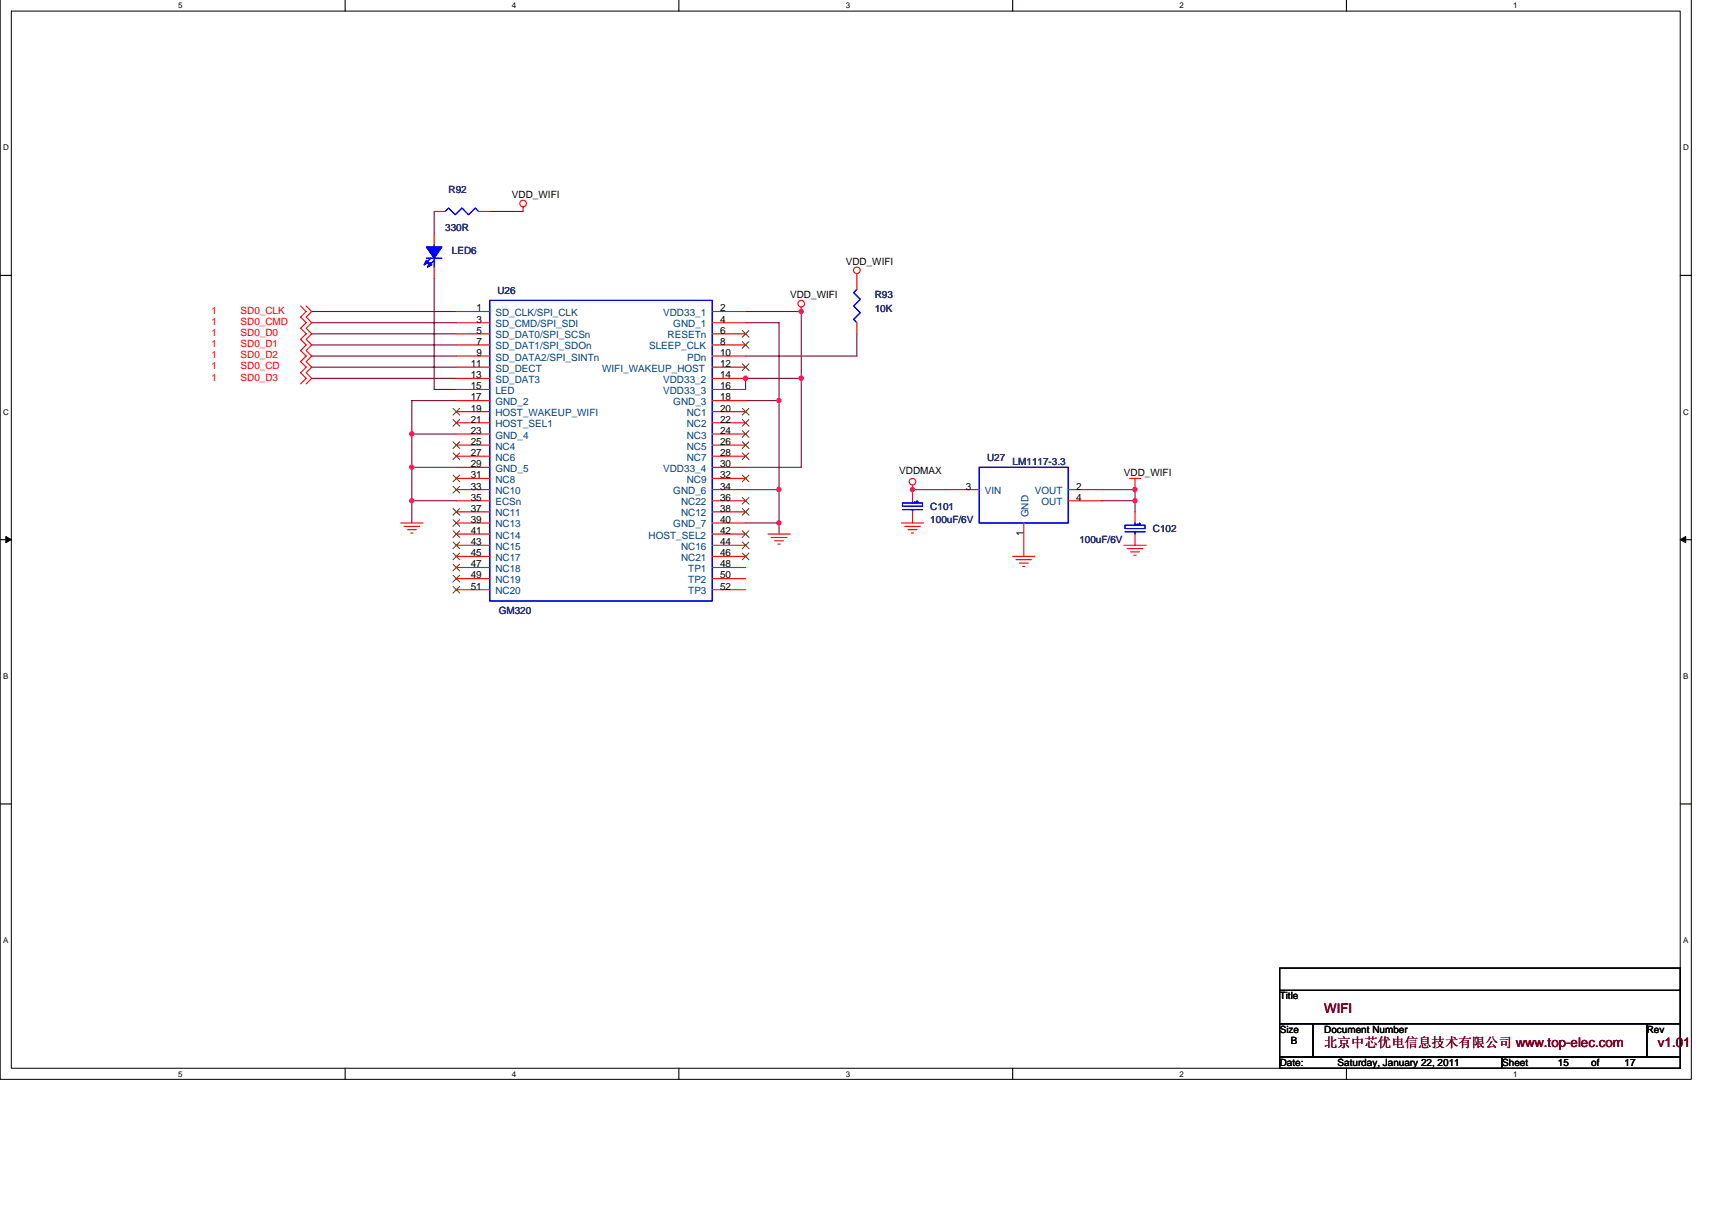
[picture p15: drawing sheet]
<svg xmlns="http://www.w3.org/2000/svg" width="297mm" height="210mm" viewBox="0 0 297 210" stroke-linecap="round" stroke-linejoin="round" font-family="sans-serif">
<defs><g id="words">
<g font-size="2.3" fill="#800000">
<text x="229.8" y="175.8">WIFI</text>
<text x="229.8" y="181.6">北京中芯优电信息技术有限公司 www.top-elec.com</text>
<text x="287.7" y="181.6">v1.01</text>
</g>
<g font-size="1.7" fill="#000080">
<text x="77.8" y="33.4">R92</text>
<text x="77.3" y="40.2">330R</text>
<text x="78.4" y="44">LED6</text>
<text x="86.3" y="51">U26</text>
<text x="151.8" y="51.7">R93</text>
<text x="151.8" y="54">10K</text>
<text x="171.3" y="79.9">U27</text>
<text x="175.7" y="80.7">LM1117-3.3</text>
<text x="161.4" y="88.4">C101</text>
<text x="161.4" y="90.7">100uF/6V</text>
<text x="187.3" y="94.2">100uF/6V</text>
<text x="200" y="92.3">C102</text>
<text x="86.5" y="106.6">GM320</text>
</g>
<g font-size="1.7">
<text x="88.8" y="34.4">VDD_WIFI</text>
<text x="146.7" y="45.9">VDD_WIFI</text>
<text x="137.1" y="51.7">VDD_WIFI</text>
<text x="82.7" y="54">1</text>
<text x="82.7" y="56">3</text>
<text x="82.7" y="57.9">5</text>
<text x="82.7" y="59.8">7</text>
<text x="124.9" y="57.9">6</text>
<text x="124.9" y="54">2</text>
<text x="124.9" y="59.8">8</text>
<text x="124.9" y="56">4</text>
<text x="81.7" y="63.7">11</text>
<text x="81.7" y="65.6">13</text>
<text x="82.7" y="61.7">9</text>
<text x="124.9" y="63.7">12</text>
<text x="124.9" y="65.6">14</text>
<text x="124.9" y="61.7">10</text>
<text x="81.7" y="67.5">15</text>
<text x="81.7" y="69.5">17</text>
<text x="81.7" y="71.4">19</text>
<text x="124.9" y="67.5">16</text>
<text x="124.9" y="71.4">20</text>
<text x="124.9" y="69.5">18</text>
<text x="81.7" y="73.3">21</text>
<text x="81.7" y="75.3">23</text>
<text x="81.7" y="77.2">25</text>
<text x="124.9" y="73.3">22</text>
<text x="124.9" y="75.3">24</text>
<text x="124.9" y="77.2">26</text>
<text x="81.7" y="79.1">27</text>
<text x="81.7" y="81">29</text>
<text x="81.7" y="83">31</text>
<text x="124.9" y="79.1">28</text>
<text x="124.9" y="81">30</text>
<text x="124.9" y="83">32</text>
<text x="156" y="82.2">VDDMAX</text>
<text x="195" y="82.6">VDD_WIFI</text>
<text x="81.7" y="84.9">33</text>
<text x="81.7" y="86.8">35</text>
<text x="81.7" y="88.8">37</text>
<text x="124.9" y="86.8">36</text>
<text x="124.9" y="88.8">38</text>
<text x="124.9" y="84.9">34</text>
<text x="167.6" y="84.9">3</text>
<text x="186.7" y="86.8">4</text>
<text x="186.7" y="84.9">2</text>
<text x="81.7" y="90.7">39</text>
<text x="81.7" y="92.6">41</text>
<text x="81.7" y="94.6">43</text>
<text x="124.9" y="92.6">42</text>
<text x="124.9" y="94.6">44</text>
<text x="124.9" y="90.7">40</text>
<text x="177.6" y="93" transform="rotate(-90 177.6 93)">1</text>
<text x="81.7" y="96.5">45</text>
<text x="81.7" y="98.4">47</text>
<text x="81.7" y="100.4">49</text>
<text x="124.9" y="96.5">46</text>
<text x="124.9" y="98.4">48</text>
<text x="124.9" y="100.4">50</text>
<text x="81.7" y="102.3">51</text>
<text x="124.9" y="102.3">52</text>
<text x="222" y="173.4">Title</text>
<text x="222" y="179.1">Size</text>
<text x="229.8" y="179.1">Document Number</text>
<text x="285.7" y="179.1">Rev</text>
<text x="222" y="184.9">Date:</text>
<text x="224" y="181.1">B</text>
<text x="232.1" y="184.9">Saturday, January 22, 2011</text>
<text x="260.6" y="184.9">Sheet</text>
<text x="270.3" y="184.9">15</text>
<text x="276.1" y="184.9">of</text>
<text x="281.9" y="184.9">17</text>
</g>
<g font-size="1.7" fill="#f00">
<text x="36.7" y="54.4">1</text>
<text x="36.7" y="56.4">1</text>
<text x="36.7" y="58.3">1</text>
<text x="41.7" y="54.4">SD0_CLK</text>
<text x="41.7" y="56.4">SD0_CMD</text>
<text x="41.7" y="58.3">SD0_D0</text>
<text x="36.7" y="60.2">1</text>
<text x="36.7" y="62.1">1</text>
<text x="36.7" y="64.1">1</text>
<text x="41.7" y="60.2">SD0_D1</text>
<text x="41.7" y="62.1">SD0_D2</text>
<text x="41.7" y="64.1">SD0_CD</text>
<text x="36.7" y="66">1</text>
<text x="41.7" y="66">SD0_D3</text>
</g>
<g font-size="1.7" fill="#004080">
<text x="86" y="54.8">SD_CLK/SPI_CLK</text>
<text x="86" y="56.8">SD_CMD/SPI_SDI</text>
<text x="86" y="58.7">SD_DAT0/SPI_SCSn</text>
<text x="115.1" y="54.8">VDD33_1</text>
<text x="115.8" y="58.7">RESETn</text>
<text x="116.8" y="56.8">GND_1</text>
<text x="86" y="60.6">SD_DAT1/SPI_SDOn</text>
<text x="86" y="62.5">SD_DATA2/SPI_SINTn</text>
<text x="86" y="64.5">SD_DECT</text>
<text x="104.5" y="64.5">WIFI_WAKEUP_HOST</text>
<text x="112.6" y="60.6">SLEEP_CLK</text>
<text x="119.2" y="62.5">PDn</text>
<text x="86" y="66.4">SD_DAT3</text>
<text x="86" y="68.3">LED</text>
<text x="86" y="70.3">GND_2</text>
<text x="115.1" y="66.4">VDD33_2</text>
<text x="115.1" y="68.3">VDD33_3</text>
<text x="116.8" y="70.3">GND_3</text>
<text x="86" y="72.2">HOST_WAKEUP_WIFI</text>
<text x="86" y="74.1">HOST_SEL1</text>
<text x="86" y="76.1">GND_4</text>
<text x="86" y="78">NC4</text>
<text x="119.1" y="72.2">NC1</text>
<text x="119.1" y="74.1">NC2</text>
<text x="119.1" y="76.1">NC3</text>
<text x="119.1" y="78">NC5</text>
<text x="86" y="79.9">NC6</text>
<text x="86" y="81.9">GND_5</text>
<text x="86" y="83.8">NC8</text>
<text x="115.1" y="81.9">VDD33_4</text>
<text x="119.1" y="79.9">NC7</text>
<text x="119.1" y="83.8">NC9</text>
<text x="86" y="85.7">NC10</text>
<text x="86" y="87.7">ECSn</text>
<text x="86" y="89.6">NC11</text>
<text x="116.8" y="85.7">GND_6</text>
<text x="118.2" y="87.7">NC22</text>
<text x="118.2" y="89.6">NC12</text>
<text x="170.9" y="85.7">VIN</text>
<text x="178.4" y="89.7" transform="rotate(-90 178.4 89.7)">GND</text>
<text x="179.6" y="85.7">VOUT</text>
<text x="180.7" y="87.7">OUT</text>
<text x="86" y="91.5">NC13</text>
<text x="86" y="93.4">NC14</text>
<text x="86" y="95.4">NC15</text>
<text x="112.5" y="93.4">HOST_SEL2</text>
<text x="116.8" y="91.5">GND_7</text>
<text x="118.2" y="95.4">NC16</text>
<text x="86" y="97.3">NC17</text>
<text x="86" y="99.2">NC18</text>
<text x="86" y="101.2">NC19</text>
<text x="118.2" y="97.3">NC21</text>
<text x="119.4" y="99.2">TP1</text>
<text x="119.4" y="101.2">TP2</text>
<text x="86" y="103.1">NC20</text>
<text x="119.4" y="103.1">TP3</text>
</g>
<g font-size="1.4">
<text x="30.9" y="1.5">5</text>
<text x="88.8" y="1.5">4</text>
<text x="146.7" y="1.5">3</text>
<text x="204.7" y="1.5">2</text>
<text x="262.6" y="1.5">1</text>
<text x=".5" y="26.1">D</text>
<text x="292" y="26.1">D</text>
<text x=".5" y="71.9">C</text>
<text x="292" y="71.9">C</text>
<text x=".5" y="117.8">B</text>
<text x="292" y="117.8">B</text>
<text x=".5" y="163.6">A</text>
<text x="292" y="163.6">A</text>
<text x="30.9" y="186.8">5</text>
<text x="88.8" y="186.8">4</text>
<text x="146.7" y="186.8">3</text>
<text x="204.7" y="186.8">2</text>
<text x="262.6" y="186.8">1</text>
</g>
</g></defs>
<path d="M0 0v187.2h293.5v-187.2M2 1.9h289.5v183.4h-289.5z" fill="none" stroke="#000" stroke-width=".17"/>
<g fill="#fff">
<path d="M30.9 .2h.8v1.6h-.8z"/>
<path d="M30.9 185.5h.8v1.6h-.8z"/>
</g>
<path d="M59.9 0v1.9M59.9 185.3v1.9" fill="none" stroke="#000" stroke-width=".19"/>
<g fill="#fff">
<path d="M88.8 .2h.8v1.6h-.8z"/>
<path d="M88.8 185.5h.8v1.6h-.8z"/>
</g>
<path d="M117.8 0v1.9M117.8 185.3v1.9" fill="none" stroke="#000" stroke-width=".19"/>
<g fill="#fff">
<path d="M146.7 .2h.8v1.6h-.8z"/>
<path d="M146.7 185.5h.8v1.6h-.8z"/>
</g>
<path d="M175.7 0v1.9M175.7 185.3v1.9" fill="none" stroke="#000" stroke-width=".19"/>
<g fill="#fff">
<path d="M204.7 .2h.7v1.6h-.7z"/>
<path d="M204.7 185.5h.7v1.6h-.7z"/>
</g>
<path d="M233.6 0v1.9M233.6 185.3v1.9" fill="none" stroke="#000" stroke-width=".19"/>
<g fill="#fff">
<path d="M262.6 .2h.7v1.6h-.7z"/>
<path d="M262.6 185.5h.7v1.6h-.7z"/>
<path d="M.5 24.8h1v1.6h-1z"/>
<path d="M292 24.8h1v1.6h-1z"/>
<path d="M.5 70.7h1v1.5h-1z"/>
<path d="M292 70.7h1v1.5h-1z"/>
</g>
<path d="M0 47.8h2M291.5 47.8h2" fill="none" stroke="#000" stroke-width=".19"/>
<g fill="#fff">
<path d="M.5 116.5h.9v1.6h-.9z"/>
<path d="M292 116.5h.9v1.6h-.9z"/>
</g>
<path d="M0 93.6h2M291.5 93.6h2" fill="none" stroke="#000" stroke-width=".19"/>
<path d="M1 93.1l1 .5-1 .5zM291.5 93.6l1-.5v1z" fill="#000" stroke="#000" stroke-width=".17"/>
<g fill="#fff">
<path d="M.5 162.4h.9v1.5h-.9z"/>
<path d="M292 162.4h.9v1.5h-.9z"/>
</g>
<path d="M0 139.5h2M291.5 139.5h2M222 167.9h69.5v3.9h-69.5zM222 171.8h69.5v5.8h-69.5zM222 177.6h5.8v5.8h-5.8zM227.8 177.6h57.9v5.8h-57.9zM285.7 177.6h5.8v5.8h-5.8zM222 183.4h38.6v1.9h-38.6zM260.6 183.4h30.9v1.9h-30.9z" fill="none" stroke="#000" stroke-width=".19"/>
<g fill="none" stroke="#800040" stroke-width=".19">
<path d="M75.3 36.7v3.8M85 36.7h5.8M54.1 56h25.1M54.1 54h25.1M54.1 57.9h25.1M54.1 59.8h25.1M75.3 48.3v19.3h3.9M129.4 56h5.8v36.6M129.4 54h9.6v27.1h-9.6M148.7 57.9v3.9h-19.3M54.1 65.6h25.1M54.1 61.8h25.1"/>
<path d="M54.1 63.7h25.1M71.5 75.3h7.7M79.2 69.5h-7.7v21.2M129.4 69.5h5.8M139 65.6h-9.6v2M71.5 86.9h7.7M71.5 81.1h7.7M129.4 90.7h5.8M129.4 84.9h5.8M158.3 84.9h5.8M191.2 86.9h5.7v1.9M191.2 84.9h5.7v2"/>
</g>
<g fill="#f0f" stroke="#f0f" stroke-width=".19">
<circle cx="71.4" cy="75.3" r=".38"/>
<circle cx="135.1" cy="84.9" r=".38"/>
<circle cx="71.4" cy="81.1" r=".38"/>
<circle cx="71.4" cy="86.9" r=".38"/>
<circle cx="135.2" cy="90.7" r=".38"/>
<circle cx="135.2" cy="69.5" r=".38"/>
<circle cx="139" cy="54" r=".38"/>
<circle cx="139" cy="65.6" r=".38"/>
<circle cx="129.3" cy="65.6" r=".38"/>
<circle cx="196.9" cy="84.9" r=".38"/>
<circle cx="158.3" cy="84.9" r=".38"/>
<circle cx="196.9" cy="86.9" r=".38"/>
</g>
<g fill="none" stroke="#f00" stroke-width=".19">
<path d="M75.3 36.7h2M83 36.7h2M90.8 35.9v.8M52.2 53.1l.9 .9-.9 1 .9 1-.9 .9 .9 1-.9 1 .9 .9-.9 1 .9 1-.9 .9 .9 1-.9 1 .9 .9-.9 1M53.1 53.1l1 .9-1 1 1 1-1 .9 1 1-1 1 1 .9-1 1 1 1-1 .9 1 1-1 1 1 .9-1 1M75.3 40.5v2M75.3 46.3v2M79.2 54h5.8M79.2 56h5.8M79.2 57.9h5.8M79.2 59.8h5.8M123.6 54h5.8"/>
<path d="M123.6 56h5.8M123.6 57.9h5.8M123.6 59.8h5.8M139 53.3v.7M148.7 47.5v2.7M148.7 56v1.9M79.2 61.8h5.8M79.2 63.7h5.8M79.2 65.6h5.8M79.2 67.6h5.8M79.2 69.5h5.8M79.2 71.4h5.8"/>
<path d="M79.2 73.3h5.8M79.2 75.3h5.8M79.2 77.2h5.8M79.2 79.1h5.8M123.6 61.8h5.8M123.6 63.7h5.8M123.6 65.6h5.8M123.6 67.6h5.8M123.6 69.5h5.8M123.6 71.4h5.8M123.6 73.3h5.8M123.6 75.3h5.8"/>
<path d="M123.6 77.2h5.8M123.6 79.1h5.8M69.5 90.7h3.9M70.1 91.3h2.7M70.7 91.9h1.5M71.3 92.5h.3M79.2 90.7h5.8M79.2 92.6h5.8M79.2 96.5h5.8M79.2 94.6h5.8M79.2 83h5.8M79.2 84.9h5.8"/>
<path d="M79.2 86.9h5.8M79.2 81.1h5.8M79.2 88.8h5.8M79.2 98.4h5.8M123.6 90.7h5.8M123.6 92.6h5.8M123.6 96.5h5.8M123.6 94.6h5.8M123.6 83h5.8M123.6 84.9h5.8M123.6 86.9h5.8M123.6 81.1h5.8"/>
<path d="M123.6 88.8h5.8M123.6 98.4h5.8M133.2 92.6h3.9M133.8 93.2h2.7M134.4 93.8h1.5M135 94.4h.4M156.4 90.7h3.8M157 91.3h2.7M157.6 91.9h1.5M158.1 92.5h.4M158.3 84.2v2.7M158.3 88.8v1.9"/>
<path d="M164.1 84.9h5.8M175.7 96.5h3.9M176.3 97.1h2.7M176.9 97.7h1.5M177.4 98.3h.4M177.6 90.7v5.8M185.4 84.9h5.8M185.4 86.9h5.8M195 94.6h3.9M195.6 95.2h2.7M196 83h1.9M196.2 95.7h1.5"/>
<path d="M196.7 96.3h.4M196.9 83v1.9M196.9 88.8v1.9M196.9 92.6v2M79.2 100.4h5.8M79.2 102.3h5.8M123.6 100.4h5.8M123.6 102.3h5.8"/>
<circle cx="90.8" cy="35.3" r=".57"/>
<circle cx="139" cy="52.7" r=".57"/>
<circle cx="148.7" cy="46.9" r=".57"/>
<circle cx="158.3" cy="83.6" r=".57"/>
</g>
<g fill="none" stroke="#00f" stroke-width=".19">
<path d="M77.3 36.7l.5-.6 1.2 1.2 1.2-1.2 1.1 1.2 1.2-1.2 .5 .6M74 44.8h2.7M74.7 44.8l-1.1 1.1M75.3 45.2l-1.1 1.1M75.3 42.5v.3M75.3 44.8v1.5M85 52.1h38.6v52.1h-38.6zM148.7 50.2l-.6 .6 1.2 1.1-1.2 1.2 1.2 1.2-1.2 1.1 .6 .6M156.6 87.2h3.5v.6h-3.5zM156.6 88.4h3.5M158.3 86.9v.3M158.3 88.4v.4"/>
<path d="M158.7 87.1h.1M158.9 87.1h.4M159.1 86.9v.3M169.9 81.1h15.5v9.6h-15.5zM195.2 91.1h3.5v.6h-3.5zM195.2 92.3h3.5M196.9 90.7v.4M196.9 92.3v.3M197.3 90.9h.1M197.5 90.9h.4M197.7 90.7v.4"/>
</g>
<g fill="#00f" stroke="#00f" stroke-width=".19">
<path d="M74 42.8h2.7l-1.4 2z" fill-rule="evenodd"/>
<path d="M74 45.2l.4 .4-.8 .3z" fill-rule="evenodd"/>
<path d="M74.5 45.6l.4 .3-.7 .4z" fill-rule="evenodd"/>
<path d="M74 42.8h2.7l-1.4 2z" fill-rule="evenodd"/>
<path d="M74 45.2l.4 .4-.8 .3z" fill-rule="evenodd"/>
<path d="M74.5 45.6l.4 .3-.7 .4z" fill-rule="evenodd"/>
</g>
<g fill="none" stroke="#804000" stroke-width=".17">
<path d="M128.8 57.3l1.2 1.2M128.8 59.3l1.2 1.1M129.9 57.3l-1.1 1.2M129.9 59.3l-1.1 1.1M78.6 70.8l1.2 1.2M78.6 72.8l1.2 1.1M78.6 76.6l1.2 1.2M78.6 78.6l1.2 1.1M79.8 70.8l-1.2 1.2M79.8 72.8l-1.2 1.1M79.8 76.6l-1.2 1.2M79.8 78.6l-1.2 1.1"/>
<path d="M128.8 63.1l1.2 1.2M128.8 70.8l1.2 1.2M128.8 72.8l1.2 1.1M128.8 74.7l1.2 1.2M128.8 76.6l1.2 1.2M128.8 78.6l1.2 1.1M129.9 63.1l-1.1 1.2M129.9 70.8l-1.1 1.2M129.9 72.8l-1.1 1.1M129.9 74.7l-1.1 1.2M129.9 76.6l-1.1 1.2M129.9 78.6l-1.1 1.1"/>
<path d="M78.6 82.4l1.2 1.2M78.6 84.4l1.2 1.1M78.6 88.2l1.2 1.2M78.6 90.1l1.2 1.2M78.6 92.1l1.2 1.1M78.6 94l1.2 1.2M78.6 95.9l1.2 1.2M78.6 97.9l1.2 1.1M78.6 99.8l1.2 1.2M79.8 82.4l-1.2 1.2M79.8 84.4l-1.2 1.1M79.8 88.2l-1.2 1.2"/>
<path d="M79.8 90.1l-1.2 1.2M79.8 92.1l-1.2 1.1M79.8 94l-1.2 1.2M79.8 95.9l-1.2 1.2M79.8 97.9l-1.2 1.1M79.8 99.8l-1.2 1.2M128.8 82.4l1.2 1.2M128.8 86.3l1.2 1.2M128.8 88.2l1.2 1.2M128.8 92.1l1.2 1.1M128.8 94l1.2 1.2M128.8 95.9l1.2 1.2"/>
<path d="M129.9 82.4l-1.1 1.2M129.9 86.3l-1.1 1.2M129.9 88.2l-1.1 1.2M129.9 92.1l-1.1 1.1M129.9 94l-1.1 1.2M129.9 95.9l-1.1 1.2M78.6 101.7l1.2 1.2M79.8 101.7l-1.2 1.2"/>
</g>
<use href="#words"/>
</svg>
